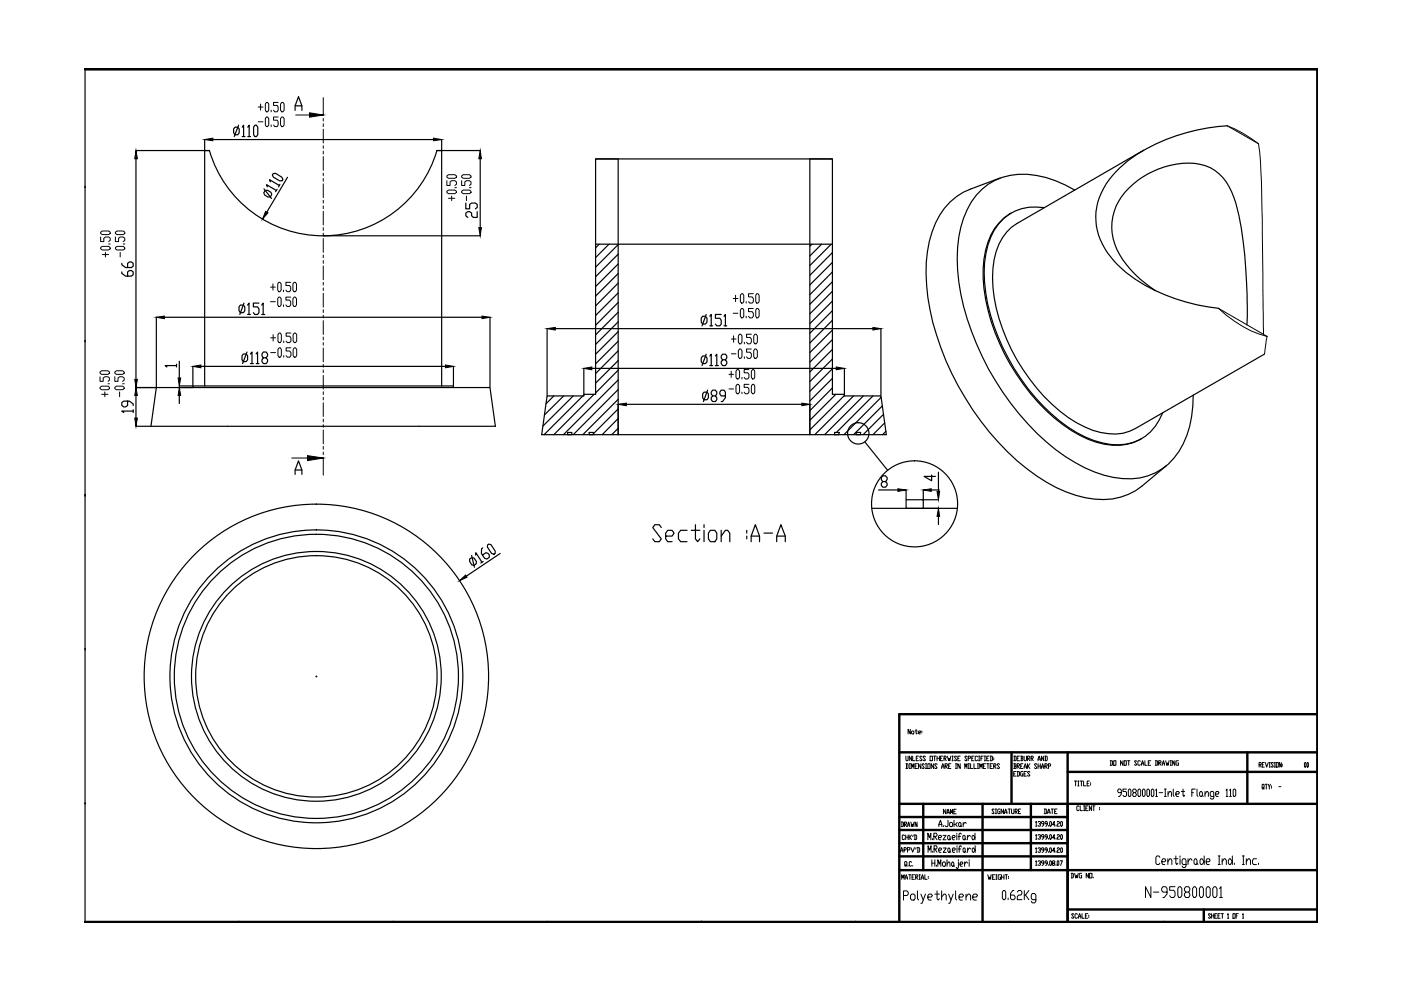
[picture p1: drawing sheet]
<svg xmlns="http://www.w3.org/2000/svg" width="297mm" height="210mm" viewBox="0 0 297 210" stroke-linecap="round" stroke-linejoin="round" font-family="sans-serif">
<!-- layer: 0 -->
<g fill="none" stroke="#000" stroke-width=".25">
<path d="M18 14.6v181M28.8 31.9h15.6M28.8 33.7v46.7M43.4 29.6v2.3M44.4 31.9a25.1 25.1 0 0 0 24.1 18.1 25.1 25.1 0 0 0 24.1-18.1M44.4 31.9h-1v49.9M45.1 29.6h46.8M49.8 27h.6l.3 .3v.9l-.3 .4h-.6l-.3-.4v-.9zM50.6 26.5l-.9 2.5M51.4 27l.2-.5v2.5M51.4 29h.5M52.5 27l.3-.5v2.5"/>
<path d="M52.5 29h.6M54.1 26.5h.3l.3 .5v1.6l-.3 .4h-.3l-.3-.4v-1.6zM56.7 39.6l-.2-.4 2.1 1.2M57.3 38.6l-.1-.5 2 1.2M57.9 36.8l.5-.1 1.4 .9 .2 .5-.2 .2-.5 .1-1.3-.9-.3-.4zM59.4 39.1l-.3 .5M61 37.6l-4.4 7.4M62.6 23.4v-1l.7-1.9 .7 1.9v1M62.6 22.4h1.4M93.6 29.6v2.3M101.8 31.9h-9.2h1v49.9M101.8 33.7v14.6"/>
<path d="M126.3 33.7h50.2M212.1 37.7l-6.3 2.4a13.6 13.6 0 0 0-8.2 9.1 34.7 34.7 0 0 0 .2 19.2 60.5 60.5 0 0 0 19.9 31 26.8 26.8 0 0 0 16.3 6.5 13.1 13.1 0 0 0 8.1-2.9l5.2-4.3M242.5 31.8l-26.9 15.6a10.8 10.8 0 0 0-4.8 7.6 30 30 0 0 0 2.6 17 38.5 38.5 0 0 0 14.8 17.6 14.8 14.8 0 0 0 9.9 2.3l2.6-1.1 27.4-15.7M260.2 26.7a39.9 39.9 0 0 0-21.1 7.4 16.2 16.2 0 0 0-6.7 10.8 14 14 0 0 0 4.6 11.3 35.7 35.7 0 0 0 19.1 8.9l2.2 .3M25.8 57.7v.3l.8 .5h1.3l.3-.2v-.6l-.3-.3h-.5l-.3 .3v.8M25.8 55.8v.3l.8 .6h1.3l.3-.3v-.6l-.3-.3h-.5l-.3 .3v.9M56 40l1.6 2.1M56.2 40.4l.5-.1 .7 .5 .2 .4-.3 .5-.5 .1-.7-.4-.2-.5zM58.8 40.1l-.4 .5M68.6 50h33.2M98.8 43.1v1.2h.8v-1l.4-.2h.8l.4 .2v.7l-.4 .3M101.2 44.9v1.2h-.8l-.4-.3v-.6l-.4-.3h-.4l-.4 .3v.6l.4 .3"/>
<path d="M126.3 51.8h50.2M127 51.8l-.7 .7M129.1 51.8l-2.8 2.8M131.1 51.9l-4.8 4.7M131.1 53.9l-4.8 4.8M131.1 56l-4.8 4.7M131.1 58l-4.8 4.8M172.2 51.8l-.5 .4M174.2 51.8l-2.5 2.5M176.2 51.8l-4.5 4.5M176.5 53.6l-4.8 4.8M176.5 55.6l-4.8 4.8"/>
<path d="M176.5 57.7l-4.8 4.8M176.5 59.7l-4.8 4.8M214.4 45.2a11.6 11.6 0 0 0-5.4 7.9 30.8 30.8 0 0 0 1.9 17.3 44.3 44.3 0 0 0 16.2 20.8 16.7 16.7 0 0 0 11.9 3l1.5-.4 1.5-.8M221.4 44a10.2 10.2 0 0 0-11.9 7.9 28.9 28.9 0 0 0 1.2 17.1 43 43 0 0 0 17.6 22.7 16.8 16.8 0 0 0 10.3 2.5 9.8 9.8 0 0 0 7.9-6.7M227.9 40.3a20.5 20.5 0 0 0-13.7-3.1 12.9 12.9 0 0 0-9.9 9 32.9 32.9 0 0 0 0 18.8 58.6 58.6 0 0 0 19.5 30.3 28 28 0 0 0 14.2 6.2 12.9 12.9 0 0 0 13.6-9.2 25.2 25.2 0 0 0 1.4-8.5M33.1 67.3v14.8M34.8 67.3h67.4M37.4 77.5h-2.4l.4 .3M37.4 77.2v.6M38 76.6v3.5M40.9 77.7v4M42.6 77.7h51.8"/>
<path d="M51 64.7h.6l.3 .4v.8l-.3 .4h-.6l-.3-.4v-.8zM51.6 75.1h.6l.3 .3v.9l-.3 .4h-.6l-.3-.4v-.9zM51.7 64.3l-.9 2.4M52.4 74.6l-1 2.5M52.5 64.7l.3-.4v2.4M52.5 66.7h.6M53.1 75.1l.3-.5v2.5M53.1 77.1h.6M54.3 75.1l.3-.5v2.5M54.3 77.1h.6M54.9 64.3h-1.2v.8h.9l.3 .4v.8l-.3 .4h-.6l-.3-.4M55.5 64.7l.3-.4v2.4"/>
<path d="M55.5 66.7h.6M55.8 75.9l-.3-.5v-.3l.3-.5h.6l.3 .5v.3l-.3 .5h-.6l-.3 .4v.4l.3 .4h.6l.3-.4v-.4l-.3-.4M96.1 77.7v4M103.9 67.3v14.8M116 69.7v14.2M117.7 69.7h67.4M123.8 78.1v5.4M125.5 78.1h51.8M131.1 60l-4.8 4.9M131.1 62.1l-4.8 4.8M131.1 64.1l-4.8 4.9M131.1 66.2l-4.8 4.8"/>
<path d="M131.1 68.2l-4.8 4.8M131.1 70.3l-4.8 4.8M131.1 72.3l-4.8 4.8M131.1 74.4l-4.8 4.8M131.1 76.5l-4.8 4.7M131.1 78.5l-4.8 4.8M149 67.1h.6l.3 .4v.8l-.3 .4h-.6l-.3-.4v-.8zM149 75.5h.6l.3 .4v.8l-.3 .4h-.6l-.3-.4v-.8zM149.7 66.7l-.9 2.4M149.7 75.1l-.9 2.4M150.5 67.1l.3-.4v2.4M150.5 75.5l.3-.4v2.4"/>
<path d="M150.5 69.1h.6M150.5 77.5h.6M151.7 75.5l.3-.4v2.4M151.7 77.5h.6M152.9 66.7h-1.2v.8h.9l.3 .4v.8l-.3 .4h-.6l-.3-.4M153.2 76.3l-.3-.4v-.4l.3-.4h.6l.3 .4v.4l-.3 .4h-.6l-.3 .4v.4l.3 .4h.6l.3-.4v-.4l-.3-.4M153.5 67.1l.3-.4v2.4M153.5 69.1h.6M176.5 61.8l-4.8 4.7M176.5 63.8l-4.8 4.8M176.5 65.9l-4.8 4.8M176.5 67.9l-4.8 4.8"/>
<path d="M176.5 70l-4.8 4.8M176.5 72l-4.8 4.8M176.5 74.1l-4.8 4.8M176.5 76.1l-4.8 4.8M176.5 78.2l-4.8 4.8M179 78.1v5.4M186.8 69.7v14.2M245 61.6a21.3 21.3 0 0 1-8.7-9.9 11.4 11.4 0 0 1 4-12.7 17.7 17.7 0 0 1 14.1-4.2 9.3 9.3 0 0 1 6.8 5.9 45.6 45.6 0 0 1 2.7 13.4 122.7 122.7 0 0 1 .5 14.8M27.1 85v1l-.5 .3h-.4l-.4-.3v-.7l.4-.3h1.2l.8 .6v.4M28.2 87.2h-2.4l.4 .3M28.2 86.9v.6M28.8 90.4h3.1"/>
<path d="M28.8 82.2h4.3M28.8 83.9v4.7M38 82.2h2.8M38 81.8h2.8M38 83.9v1.7M40.9 82.2h55.2M43.4 81.8h-2.5v.4h-7.8l-1.1 8.2h73l-1.1-8.2h-7.8v-.4h-2.5M43.4 81.8h50.2M62.6 99.7h1.4M117.4 83.9l-1.6 1.7M119.5 83.9l-4.1 4.1M120.4 91.7h.8v.5h-.8z"/>
<path d="M121.5 83.9l-6.4 6.4M123.6 83.9l-8.2 8.3M123.9 83.6l-.1 .1M124.9 91.7h.9v.5h-.9zM125.9 83.6l-8.5 8.6M131.1 92.2v-58.5h-4.8v49.9h-2.5v.3h-7.8l-1.1 8.3h73l-1.1-8.3h-7.8v-.3h-2.5v-49.9h-4.8v58.5M131.1 80.6l-11.6 11.6M131.1 82.6l-9.6 9.6M131.1 84.7l-7.5 7.5M131.1 86.7l-5.3 5.2M131.1 88.7l-3.4 3.5M131.1 90.8l-1.4 1.4"/>
<path d="M132.8 85.7h37.2M149.3 83.1h.6l.3 .4v.8l-.3 .5h-.6l-.3-.5v-.8zM150 82.7l-.9 2.4M151.1 83.9l-.3-.4v-.4l.3-.4h.6l.3 .4v.4l-.3 .4h-.6l-.3 .4v.5l.3 .3h.6l.3-.3v-.5l-.3-.4M153.8 83.9h-.9l-.3-.4v-.4l.3-.4h.6l.3 .4v1.2l-.6 .8h-.3M176.5 80.2l-4.8 4.8M176.5 82.3l-4.8 4.8M177 91.7h.9v.5h-.9zM177 92.1l-.1 .1M177.2 83.6l-5.5 5.5M179 83.9l-7.3 7.2M181 83.9l-8.2 8.3"/>
<path d="M181.5 91.7h1v.5h-1zM183 83.9l-8.2 8.3M183.4 93.7l4.8 6M185.1 83.9l-7.8 7.8M186.8 84.2l-7.9 8M187.1 86.1l-6.1 6.1M187.3 87.8l-4.3 4.4M187.6 89.7l-2.5 2.5M187.8 91.4l-.7 .8M62.6 100.6v-.9l.7-2 .7 2v.9M99.6 118.5l.5-.3 .4 .2 .5 .6v.5l-.5 .4-.5-.2-.4-.7zM100 117.8l.6 2.5"/>
<path d="M100.8 117.7l.1-.5 1.3 2M102.4 116.2l-.3 .1v1l.6 1.1 .5 .1 .5-.3 .1-.5-.3-.4-.5-.1-.7 .5M102.4 119l-.5 .4M103.4 115.5l.2-.1 .5 .1 .9 1.3v.5l-.3 .2-.5-.2-.9-1.3zM106 117.3l-7.2 4.9M140.2 111.8l-.4-.5h-.9l-.5 .5 1.8 2.5-.4 .6h-.9l-.5-.6M141.1 113.7h1.4l.4-.7-.4-.6h-.9l-.5 .6v1.3l.5 .6h.9M145.7 112.4h-1.4l-.5 .6v1.3l.5 .6h1.4M146.6 112.4h1.8M147.4 111.3v3l.5 .6 .5-.6M149.3 111.3v.5M149.3 112.4v2.5"/>
<path d="M150.6 112.4h1l.4 .6v1.3l-.4 .6h-1l-.4-.6v-1.3zM152.9 113.7l.9-1.3h.5l.4 .6v1.9M152.9 112.4v2.5M158.3 112.4v.6M158.3 113.7v.6M159.3 114.9v-1.2l.8-2.4 .9 2.4v1.2M159.3 113.7h1.7M162 113h1.8M164.7 114.9v-1.2l.9-2.4 .9 2.4v1.2M164.7 113.7h1.8M184.9 107.8h18.1M186.3 103.9h4.1"/>
<path d="M187.2 102.1l-.3-.4v-.4l.3-.4h.5l.4 .4v.4l-.4 .4h-.5l-.3 .4v.4l.3 .4h.5l.4-.4v-.4l-.4-.4M192.1 106h3.6v1.8h-3.6zM192.1 103.9v2M195.7 103.9v2M195.8 106h3.2M197.4 103.9h1.8M197.5 100.7v1.2l-1.6-.9h2.4M199 100.1v4.1M199 109.5v1.7M67 143.4h.2M67.1 143.3v.2"/>
<circle cx="182" cy="91.9" r="2.27"/>
<circle cx="193.9" cy="106.8" r="9.1"/>
<circle cx="67.1" cy="143.4" r="30.1"/>
<circle cx="67.1" cy="143.4" r="31.1"/>
<circle cx="67.1" cy="143.4" r="36.5"/>
<circle cx="67.1" cy="143.4" r="26.5"/>
<circle cx="67.1" cy="143.4" r="25.6"/>
</g>
<g fill="none" stroke="#000" stroke-width=".21">
<path d="M54.7 22.7h1.1M54.7 25.8h1.1M55.2 22.1v1.3M56.5 21.7h.2l.3 .4v1.3l-.3 .3h-.2l-.2-.3v-1.3zM56.5 24.8h.2l.3 .3v1.4l-.3 .3h-.2l-.2-.3v-1.4zM57.5 23.4v.3M57.5 26.5v.3M59 21.7h-1v.7h.8l.2 .3v.7l-.2 .3h-.5l-.3-.3M59 24.8h-1v.7h.8l.2 .3v.7l-.2 .3h-.5l-.3-.3M59.7 21.7h.3l.2 .4v1.3l-.2 .3h-.3l-.2-.3v-1.3zM59.7 24.8h.3l.2 .3v1.4l-.2 .3h-.3l-.2-.3v-1.4zM62.7 24.4h5.8"/>
<path d="M68.5 20.7v3.8M68.5 25.1v.6M68.5 26.2v.6M68.5 27.4v2.9M68.5 30.9v.6M68.5 32v.6M68.5 33.2v2.9M68.5 36.7v.6M68.5 37.8v.6M68.5 39v2.9M94.7 38.3v1h.7v-.7l.4-.3h.6l.4 .3v.5l-.4 .2M94.7 37.3l.4-.3h1.3l.4 .3v.2l-.4 .3h-1.3l-.4-.3z"/>
<path d="M96.4 39.8h.4M97.9 38.3v1h.7v-.7l.3-.3h.6l.4 .3v.5l-.4 .2M97.9 37.3l.3-.3h1.3l.4 .3v.2l-.4 .3h-1.3l-.3-.3zM99.5 39.8h.4M260.2 26.7a26 26 0 0 1 6.6 3.8zM266.8 30.5a155.6 155.6 0 0 1 .8 18.9l.3 21.5M21.3 52.5l.4-.3h1.3l.4 .3v.2l-.4 .3h-1.3l-.4-.3zM21.3 50.2v1h.7v-.7l.4-.3h.6l.4 .3v.5l-.4 .2M21.3 49.2l.4-.2h1.3l.4 .2v.3l-.4 .2h-1.3l-.4-.2zM21.7 54h1.3M22.4 53.5v1M23 51.7h.4"/>
<path d="M24.5 52.5l.3-.3h1.3l.4 .3v.2l-.4 .3h-1.3l-.3-.3zM24.5 50.2v1h.6v-.7l.4-.3h.6l.4 .3v.5l-.4 .2M24.5 49.2l.3-.2h1.3l.4 .2v.3l-.4 .2h-1.3l-.3-.2zM25.5 53.5v1M26.1 51.7h.4M59.1 59.9h.3l.2 .3v1.3l-.2 .3h-.3l-.2-.3v-1.3zM61.6 59.9h-1v.6h.8l.2 .4v.6l-.2 .3h-.5l-.3-.3M62.4 59.9h.2l.3 .3v1.3l-.3 .3h-.2l-.3-.3v-1.3zM68.5 42.5v.6M68.5 43.6v.6M68.5 44.8v2.9M68.5 48.3v.6"/>
<path d="M68.5 49.4v.6M68.5 50.6v2.9M68.5 54.1v.6M68.5 55.2v.6M68.5 56.4v2.9M68.5 59.9v.6M94.7 40.6l.4-.3h1.3l.4 .3v.2l-.4 .3h-1.3l-.4-.3zM95.1 42h1.3M95.8 41.6v.9M97.9 40.6l.3-.3h1.3l.4 .3v.2l-.4 .3h-1.3l-.3-.3zM98.9 41.6v.9M21.2 79.9v1h.7v-.8l.3-.2h.7l.3 .2v.5l-.3 .3"/>
<path d="M21.2 78.9l.3-.3h1.4l.3 .3v.2l-.3 .3h-1.4l-.3-.3zM24.3 79.9v1h.7v-.8l.4-.2h.6l.3 .2v.5l-.3 .3M24.3 78.9l.4-.3h1.3l.3 .3v.2l-.3 .3h-1.3l-.4-.3zM57.4 60.9h1M57.4 64h1M57.4 71.6h1M57.4 74.8h1M57.9 60.2v1.3M57.9 71v1.3M59.1 63h.3l.2 .3v1.3l-.2 .4h-.3l-.2-.4v-1.3zM59.2 70.6h.2l.2 .4v1.3l-.2 .3h-.2l-.3-.3v-1.3zM59.2 73.7h.2l.2 .4v1.3l-.2 .3h-.2l-.3-.3v-1.3z"/>
<path d="M60.1 61.5v.3M60.1 64.6v.4M60.2 72.3v.3M60.2 75.4v.3M61.6 63h-1v.6h.8l.2 .4v.6l-.2 .4h-.5l-.3-.4M61.7 70.6h-1v.7h.7l.3 .3v.7l-.3 .3h-.5l-.2-.3M61.7 73.7h-1v.7h.7l.3 .4v.6l-.3 .3h-.5l-.2-.3M62.4 63h.2l.3 .3v1.3l-.3 .4h-.2l-.3-.4v-1.3zM62.4 70.6h.3l.2 .4v1.3l-.2 .3h-.3l-.3-.3v-1.3zM62.4 73.7h.3l.2 .4v1.3l-.2 .3h-.3l-.3-.3v-1.3zM68.5 61v.6M68.5 62.2v2.9"/>
<path d="M68.5 65.7v.6M68.5 66.8v.6M68.5 68v2.9M68.5 71.5v.6M68.5 72.6v.6M68.5 73.8v2.9M68.5 77.3v.6M68.5 78.4v.6M68.5 79.6v2.9M154.6 79.4h.9M155 78.7v1.3M155.1 71.9h.9"/>
<path d="M155.1 75h.9M155.4 63.3h1.1M155.4 66.4h1.1M155.5 71.2v1.4M156 62.6v1.4M156.3 78.4h.2l.3 .3v1.3l-.3 .3h-.2l-.3-.3v-1.3zM156.8 70.9h.3l.2 .3v1.4l-.2 .3h-.3l-.3-.3v-1.4zM156.8 74h.3l.2 .3v1.3l-.2 .4h-.3l-.3-.4v-1.3zM157.2 62.3h.3l.2 .3v1.4l-.2 .3h-.3l-.2-.3v-1.4zM157.2 65.4h.3l.2 .3v1.4l-.2 .3h-.3l-.2-.3v-1.4zM157.8 72.6v.3M157.8 75.6v.4"/>
<path d="M158.2 64v.3M158.2 67.1v.3M158.8 78.4h-1v.6h.7l.3 .4v.6l-.3 .3h-.5l-.2-.3M159.3 70.9h-1v.6h.7l.3 .4v.7l-.3 .3h-.5l-.2-.3M159.3 74h-1v.7h.7l.3 .3v.6l-.3 .4h-.5l-.2-.4M159.6 78.4h.2l.2 .3v1.3l-.2 .3h-.2l-.3-.3v-1.3zM159.7 62.3h-1v.6h.8l.2 .4v.7l-.2 .3h-.5l-.3-.3M159.7 65.4h-1v.7h.8l.2 .3v.7l-.2 .3h-.5l-.3-.3M160.1 70.9h.2l.3 .3v1.4l-.3 .3h-.2l-.3-.3v-1.4zM160.1 74h.2l.3 .3v1.3l-.3 .4h-.2l-.3-.4v-1.3zM160.4 62.3h.3l.3 .3v1.4l-.3 .3h-.3l-.2-.3v-1.4zM160.4 65.4h.3l.3 .3v1.4l-.3 .3h-.3l-.2-.3v-1.4z"/>
<path d="M258.3 65.4l10.3 5.9a23.9 23.9 0 0 1-10.3-5.9zM268.6 71.3l-.5 3.8M21.2 82.1l.3-.2h1.4l.3 .2v.3l-.3 .2h-1.4l-.3-.2zM21.5 83.6h1.4M22.2 83.1v1M22.9 81.4h.3M24.3 82.1l.4-.2h1.3l.3 .2v.3l-.3 .2h-1.3l-.4-.2zM25.4 83.1v1M26 81.4h.3M61.8 97.1h6.7M68.5 83.1v.6M68.5 84.2v.6"/>
<path d="M68.5 85.4v2.9M68.5 88.9v.6M68.5 90v.6M68.5 91.2v2.9M68.5 94.7v.6M68.5 95.8v.6M68.5 97v3.8M154.6 82.5h.9M156.3 81.5h.2l.3 .3v1.3l-.3 .4h-.2l-.3-.4v-1.3zM157.3 80v.3M157.3 83.1v.4M158.8 81.5h-1v.6h.7l.3 .4v.6l-.3 .4h-.5l-.2-.4"/>
<path d="M159.6 81.5h.2l.2 .3v1.3l-.2 .4h-.2l-.3-.4v-1.3zM193 154.6v1l-.5-1v1M193.4 155l.4 .2-.2 .4-.3-.2zM194 155h.5M194.2 154.6v.8l.2 .2 .1-.2M194.7 155.3h.4v-.3l-.4 .2 .2 .4h.2M195.5 155v.2M195.5 155.3v.1M191.1 174.3h.3l.2 .2v.6l-.2 .2h-.3M191.2 174.3v1M191.8 174.8h.3l.1-.2-.1-.3h-.3v1M191.8 177.2l-.2-.2h-.2l-.1 .2 .1 .8 .4-.2"/>
<path d="M191.9 174.8l.3 .5M192 177v1M192 177.5h.5M192.1 160.3l.1 1 .3-.2v-.8M192.1 161.9h.3l.1 .2v.7l-.1 .1h-.3M192.2 161.9v1M192.4 175.3l.3-1 .2 1M192.4 174.9h.5M192.5 177v1M192.7 177v1M192.8 161.9h.2M192.8 162.9h.2"/>
<path d="M192.9 177.5l.4 .5M192.9 161.9v1M193.1 174.3l.2 1 .2-.5v.5l.3-1M193.1 179.7l.4 1 .4-1M193.3 177l-.6 .5M193.3 160.3v1l-.5-1v1M193.3 162.9v-1l.2 .7 .3-.7v1M193.5 160.3v1h.5M193.6 177l-.1 .4M193.8 177h.4l.2 .2v.6l-.2 .2h-.4M194 177v1M194 162.4h.3"/>
<path d="M194.2 179.7l-.1 .3M194.3 160.8h.2M194.4 174.3v1l-.4-1v1M194.5 179.7h.4l.1 .2v.6l-.1 .2h-.4M194.5 161.9h-.5v1h.5M194.6 179.7v1M194.7 160.3h-.4v1h.4M195.2 161.9v1l-.5-1v1M195.5 160.5l-.1-.2-.4 .2 .5 .6-.1 .2-.4-.2M196 162.1l-.2-.2-.3 .2 .5 .7-.2 .1-.3-.1M196.2 160.5l-.1-.2-.4 .2 .5 .6-.1 .2-.4-.2M196.2 161.9h.3"/>
<path d="M196.2 162.9h.3M196.3 161.9v1M196.7 161.9h.5v1h-.5zM196.7 178.1v-1.4l.4 .9 .3-.9v1.4M197.2 160.3h.5v1h-.5zM197.7 177.8v.3M198 161.9v1l-.6-1v1M198 160.3h.4M198 177.3h.5l.2-.2-.2-.4h-.5v1.4M198.2 160.3v1M198.2 177.3l.5 .8M198.7 162.1l-.2-.2-.3 .2 .5 .7-.2 .1-.3-.1"/>
<path d="M198.7 160.8h.5M198.7 160.3v1M199 177.6h.5l.1-.3-.1-.2h-.4l-.1 .2v.5l.1 .3h.4M199.1 175.3v-.5l.3-.9 .3 1.4M199.1 174.8h.6M199.2 160.3v1M199.4 160.8h.2M199.6 162.9l.3-1 .3 1M199.6 162.6h.6M199.9 160.3h-.5v1h.5M199.9 177.1h.7l-.7 1h.7M200 179.8h.6l-.6 .9h.6"/>
<path d="M200 175v.3M200.2 160.8l.4-.1-.1-.4h-.3v1M200.3 160.8l.3 .5M200.4 162.4h.3l.2-.1-.2-.4h-.3v1M200.5 162.4l.4 .5M200.5 171.6v1l-.5-1v1M200.8 172.6l.2-1 .3 1M200.8 172.3h.5M200.9 160.3l.2 1 .2-.5 .1 .5 .2-1M201 173.9v1.1l-.2 .3h-.3l-.1-.3M201.1 177.1l.3 .2v.5l-.1 .3-.4-.3v-.5zM201.1 179.8l.3 .2v.5l-.1 .2-.3-.2v-.5z"/>
<path d="M201.1 162.4h.3M201.4 177.8l.1 .3M201.5 174.4h.3l.2 .2v.4l-.2 .3h-.3l-.2-.3zM201.5 172.6v-1l.3 .7 .2-.7v1M201.6 161.9h-.5v1h.5M201.8 161.3h.3M201.8 160.3h.3M201.9 177.6h.5l.1-.3-.1-.2h-.3l-.2 .2v.5l.2 .3h.3M202 160.3v1M202.2 172.1h.3M202.3 173.9v1.4M202.6 161.9h.2"/>
<path d="M202.6 162.9h.2M202.6 174.8l.3 .5M202.7 161.9v1M202.7 171.6h-.5v1h.5M202.8 160.5l-.1-.2-.3 .2 .4 .6-.1 .2-.3-.2M202.9 176.7v.2M202.9 177.1v1M202.9 179.3v.3M202.9 179.8v.9M202.9 174.4l-.3 .4h-.3M203.1 160.8h.2M203.2 177.3h.5"/>
<path d="M203.4 174.4l.4 .2v.4l-.2 .3-.4-.3v-.4zM203.6 160.3h-.5v1h.5M203.6 161.9v1l-.5-1v1M203.8 175l.1 .3M203.8 176.9l-.1-.2-.4 .2v1.2M203.8 179.6l-.1-.3-.3 .3v1.1M204.2 174.4v.9M204.3 177.1l.3 .2v.5l-.1 .3-.4-.3v-.5zM204.3 179.8l.3 .2-.1 .7-.3-.2v-.5zM204.6 162.9v-1l.2 .7 .2-.7v1M204.6 177.8l.2 .3M204.9 174.6l-.3-.2-.4 .4"/>
<path d="M205 160.5l-.1-.2-.3 .2 .4 .6-.1 .2-.3-.2M205.1 177.1v1M205.1 179.8v.9M205.3 160.8l.5-.1-.1-.4h-.4v1M205.3 161.9h.2M205.3 162.9h.2M205.4 161.9v1M205.7 177.3l-.3-.2-.3 .5M205.8 161.9v1h.4M206 160.8h.2M206.2 177.1h.2l.3 .5-.3 .5-.3-.3v-.5zM206.3 179.8l.5 .5-.4 .4-.3-.2v-.5z"/>
<path d="M206.5 160.3h-.5v1h.5M206.5 161.9v1h.5M206.7 176.7v1.4M206.8 179.3v1.4M207.3 160.5l-.2-.2-.3 .2 .1 .8 .4-.2M207.3 161.9h.2M207.3 162.9h.2M207.3 161.9v1M207.5 161.3h.2M207.5 160.3h.2M207.6 160.3v1M207.7 162.9v-1l.3 .7 .2-.7v1"/>
<path d="M208 160.8h.2M208.5 160.3h-.5v1M208.5 162.4h.2M208.7 161.3h.3M208.7 160.3h.3M208.8 160.3v1M209 161.9h-.5v1h.5M209.2 160.8h.3M209.2 161.9h.5M209.5 161.9v1M209.7 160.3h-.5v1h.5M209.9 160.3h.4l.1 .2v.6l-.1 .2h-.4"/>
<path d="M209.9 162.4h.3M210.1 160.3v1M210.4 161.9h-.5v1h.5M210.7 162.4h.3l.2-.1-.2-.4h-.3v1M210.7 160.7v.1M210.7 161v.1M210.8 171.7l-.1-.2-.4 .2 .5 .7-.1 .1-.4-.1M210.8 162.4l.4 .5M211 172.5h.3M211 171.5h.3M211.2 171.5v1M211.9 162.1l-.1-.2-.4 .2 .5 .7-.1 .1-.4-.1"/>
<path d="M212 171.5h-.3l-.2 .2 .2 .8h.3v-.5h-.1M212.8 171.5v1l-.5-1v1M213 172.5l.2-1 .3 1M213 172.2h.5M213.7 171.5h.5M214 171.5v1M214.5 171.5v.9l.1 .1 .4-.1v-.9M214.9 160.3h.4l.1 .2v.6l-.1 .2h-.4M214.9 161.9h.4l.1 .2-.1 .3M214.9 164.1h.3M215.1 162.4h.2l.1 .4-.1 .1h-.4M215.1 160.3v1"/>
<path d="M215.1 161.9v1M215.2 172h.4l.1-.1-.1-.4h-.4v1M215.3 172l.4 .5M215.4 163.6h-.5v.9h.5M215.6 162.4h.4l.2-.1-.2-.4h-.4v1M215.6 163.6h.4l.2 .1v.7l-.2 .1h-.4M215.6 160.8h.3M215.8 162.4l.4 .5M215.8 163.6v.9M215.9 172h.3M216.2 160.3h-.6v1h.6M216.4 160.3h.3l.2 .2-.2 .3"/>
<path d="M216.4 171.5h-.5v1h.5M216.4 162.4h.2M216.5 160.8h.2l.2 .3-.2 .2h-.3M216.5 160.3v1M216.9 161.9h-.5v1h.5M216.9 163.6h-.4l-.1 .1 .1 .8h.4v-.4h-.2M217.1 160.3l.2 1 .3-.2v-.8M217.1 162.9l.3-1 .2 1M217.1 162.6h.5M217.1 164.1h.3M217.6 163.6h-.5v.9h.5M217.8 160.8l.6-.1-.2-.4h-.4v1"/>
<path d="M217.8 161.9v1M218 160.8l.4 .5M218 162.4l.4 .5M218.4 161.9l-.6 .5M218.4 163.7l-.4-.1-.2 .1 .6 .7-.2 .1-.4-.1M218.6 160.8l.5-.1-.2-.4h-.3v1M218.7 160.8l.4 .5M219.6 174.3l.1-.1v1M219.6 177.1l.1-.1v.9M219.6 179.9l.1-.2v1M219.6 175.2h.2M219.6 177.9h.2"/>
<path d="M219.8 162.1l-.1-.2-.4 .2 .5 .7-.1 .1-.4-.1M220.1 161.3l.2-1 .3 1M220.1 174.3l.4-.1 .1 .3-.3 .2M220.1 177.1l.4-.1 .1 .3-.3 .2M220.1 179.9l.4-.2 .1 .3-.3 .2M220.1 162.4h.5M220.1 161h.5M220.1 161.9v1M220.5 174.7l.1 .1-.1 .4-.4-.2M220.5 177.5l.1 .1-.1 .3-.4-.1M220.6 161.9v1M220.8 162.9l.3-1 .2 1"/>
<path d="M220.8 162.6h.5M221.3 160.3v1l-.5-1v1M221.3 174.7h-.4l-.1-.2 .1-.3 .4 .1v.5l-.4 .4M221.3 177.5h-.4l-.1-.2 .1-.3 .4 .1v.5l-.4 .3M221.4 171.5h.4l.1 .2v.7l-.5 .1M221.5 160.3h.4l.1 .2v.6l-.1 .2h-.4M221.5 162.4h.4l.1-.1-.1-.4h-.4v1M221.5 171.5v1M221.7 160.3v1M221.7 162.4l.3 .5M222 174.7h-.3l-.1-.2 .1-.3 .3 .1v.5l-.3 .4M222 177.5h-.3l-.1-.2 .1-.3 .3 .1v.5l-.3 .3"/>
<path d="M222.1 172.5l.3-1 .2 1M222.1 172.2h.5M222.3 162.4h.3l.2-.1-.2-.4h-.3v1M222.3 175v.2M222.3 177.8v.1M222.7 174.2l.2 .1-.1 .9-.3-.2zM222.7 177l.2 .1-.1 .8-.3-.1zM222.7 179.7l.2 .2-.1 .8-.3-.1zM222.9 171.5h.5M223.1 171.5v1M223.6 172h.3M223.6 174.8h-.5l.4-.6v1"/>
<path d="M223.6 177.6h-.5l.4-.6v.9M223.9 175v.2M223.9 177.8v.1M224.1 171.5h-.5v1h.5M224.2 174.3v-.1l.4 .1-.1 .4h-.3v.1v.4h.4M224.2 177.1v-.1l.4 .1-.1 .4h-.3v.1v.3h.4M224.2 179.9v-.2l.4 .2-.1 .3h-.3v.2v.3h.4M225 174.2l.3 .1-.2 .9-.2-.2zM225 177l.3 .1-.2 .8-.2-.1zM225 179.7l.3 .2-.2 .8-.2-.1zM227.8 165.6h.5M228 165.6v1"/>
<path d="M228.5 165.6h.3M228.5 166.6h.3M228.6 165.6v1M228.8 171l-.2-.1-.3 .1v.7l.1 .2 .4-.2M229 170.9v1h.5M229 165.6h.5M229.3 165.6v1M229.7 165.6v1h.6M229.7 170.9h.3M229.7 171.9h.3M229.9 170.9v1M230.2 171.4h.3"/>
<path d="M230.5 166.1h.3M230.7 170.9h-.5v1h.5M231 165.6h-.5v1h.5M231.2 165.9v.2M231.2 166.3v.2M231.4 170.9v1l-.4-1v1M231.7 170.9h.5M231.9 170.9v1M233.1 171.2v.2M233.1 171.5v.2M235.4 161.3l.5 .1v.7l-.1 .2h-.4M235.5 161.3v1"/>
<path d="M236.1 161.3h.5v1h-.5zM237.7 168.1h-.5l-.2-.3 .2-.5h.3l.2 .3v.8l-.3 .5h-.2M238.1 161.3v1l-.5-1v1M238.3 161.3h.5v1h-.5zM238.8 167.3h-.7v.5h.6l.1 .3v.5l-.1 .3h-.4l-.2-.3M239.1 161.3h.5M239.3 161.3v1M239.4 167.3h.2l.2 .3v1l-.2 .3h-.2l-.2-.3v-1zM240.3 168.1l-.1-.5 .1-.3h.4l.2 .5-.2 .3h-.4l-.1 .3 .1 .5h.4l.2-.3-.2-.5M241 161.4l-.1-.1-.4 .1 .5 .7-.1 .2-.4-.2M241.5 167.3l.4 .3v1l-.3 .3-.3-.3v-1zM241.8 161.4l-.2-.1-.3 .1 .1 .9 .4-.2"/>
<path d="M242 162.3l.2-1 .3 1M242 161.9h.5M242.4 167.3l.4 .3v1l-.2 .3-.4-.3v-1zM242.7 161.3v1h.5M243.3 167.3l.4 .3v1l-.2 .3-.3-.3v-1zM243.5 161.8h.2M244 161.3h-.5v1h.5M244.3 167.3l.3 .3v1l-.2 .3-.3-.3v-1zM244.9 161.3l.5 .1v.7l-.1 .2h-.4M245 167.6l.2-.3v1.6M245 168.9h.4M245.1 161.3v1"/>
<path d="M245.7 161.8h.3l.2-.4-.5-.1v1M245.7 168.1h.8M245.8 161.8l.4 .5M246.4 162.3l.3-1 .2 1M246.4 161.9h.5M246.9 168.9h.4M246.9 167.3h.4M247.1 167.3v1.6M247.1 161.3l.3 1 .1-.5 .2 .5 .2-1M247.7 168.4l.3-.6h.2l.2 .3v.8M247.7 167.8v1.1M248.1 161.3h.3"/>
<path d="M248.1 162.3h.3M248.2 161.3v1M248.8 167.3v1.3l.1 .3M249.1 161.3v1l-.5-1v1M249.3 168.4h.6l.2-.3-.2-.3h-.4l-.2 .3v.5l.2 .3h.4M249.9 161.3l-.6 .1 .2 .9h.4v-.5h-.2M250.4 167.8h.8M250.8 167.3v1.3l.2 .3 .2-.3M252.7 168.1h.3M253.4 167.3h-.7v1.6M253.8 167.3v1.3l.2 .3M254.6 167.8l.3 .3v.5l-.2 .3-.4-.3v-.5z"/>
<path d="M254.9 168.6l.2 .3M255.5 168.4l.4-.6h.1l.2 .3v.8M255.5 167.8v1.1M257.3 168.9h-.5l-.2-.3v-.5l.2-.3h.4l.1 .3v1.1l-.1 .2h-.4l-.2-.2M257.7 168.4h.6l.1-.3-.1-.3h-.4l-.2 .3v.5l.2 .3h.4M260 167.6l.1-.3v1.6M260 168.9h.4M260.7 167.6l.2-.3v1.6M260.7 168.9h.4M261.6 167.3h.2l.2 .3v1l-.2 .3h-.2l-.1-.3v-1zM267 162.1l.4-.1-.1-.3h-.3v.9M267.1 162.1l.3 .5"/>
<path d="M267.6 162.1h.2M267.8 167l.1 .1-.2 .2-.1-.8 .1-.2h.2l.1 1M268.1 161.7h-.5v.9h.5M268.2 166.3h.5M268.3 161.7l.3 .9 .3-.9M268.5 166.3v1M268.9 166.3l.2 1M269.1 162.6h.2M269.1 161.7h.2M269.2 161.7v.9M269.4 166.3l-.3 .5M269.6 166.6v.2"/>
<path d="M269.6 167v.1M270 161.8l-.1-.1h-.3l-.1 .1 .5 .7-.1 .1h-.3l-.1-.1M270.2 162.6h.2M270.2 161.7h.2M270.3 161.7v.9M270.6 161.7h.4v.9h-.4zM271.1 166.8h.5M271.7 161.7v.9l-.5-.9v.9M271.9 162v.1M271.9 162.3v.2M276.7 161.7l.2 .1-.1 .8-.2-.1zM277.2 161.7l.2 .1-.1 .8-.2-.1z"/>
<path d="M190.9 180.7l.3-1 .2 1M190.9 180.4h.5M191.2 186.4v-.9l.2 .6 .3-.6v.9M191.6 189.9h.7l.3-.3v-.4l-.3-.3h-.7v1.9M191.7 180.2h.3l.2-.2-.2-.3h-.3v1M191.9 186.4l.3-.9 .2 .9M191.9 186.1h.5M192 183.3l.2 .2-.3 .1v-.9l.4 .1-.1 .7 .1 .1M192.4 180.2h.4l.1-.2-.1-.3h-.4v1M192.5 183.5v.1M192.7 185.5h.4M192.9 185.5v.9"/>
<path d="M193.3 182.8l-.2-.1-.3 .1v.7l.1 .1 .4-.1M193.3 189.6h.5l.2 .3v.6l-.2 .3h-.5l-.3-.3v-.6zM193.4 186h.2M193.5 183.5v.1M193.9 185.5h-.5v.9h.5M194.1 186h.4l.1-.2-.1-.3h-.4v.9M194.2 186l.4 .4M194.5 188.9v1.6l.3 .3M194.9 185.5h.2M194.9 186.4h.2M195 185.5v.9M195.2 189.6l.5 1.2"/>
<path d="M195.3 186.4l.3-.9 .2 .9M195.3 186.1h.5M196.1 185.5v.9h.5M196.2 189.6l-.7 1.9h-.3M196.7 190.2h.7l.3-.3-.3-.3h-.4l-.3 .3v.6l.3 .3h.4M196.8 180.7v-1.4l.3 1 .3-1v1.4M196.8 185.8v.2M196.8 186.1v.2M197.6 182.3v1.4M197.6 183h.6M197.7 180.5v.2M198 180h.5l.2-.2-.2-.5h-.5v1.4"/>
<path d="M198.2 182.3v1.4M198.2 180l.5 .7M198.2 189.6h1M198.5 183.4v.3M198.7 188.9v1.6l.2 .3 .3-.3M198.8 183.7v-1.4l.4 .9 .3-.9v1.4M199 180.3h.5l.1-.3-.1-.2h-.3l-.2 .2v.5l.2 .2h.3M199.6 190.2l.6-.6h.2l.2 .3v.9M199.6 188.9v1.9M200 182.8h.3l.1 .2-.1 .7h-.3l-.2-.3zM200.8 183.2l.5-.4 .1 .2v.7M200.8 182.3v1.4"/>
<path d="M201.1 189.6l.5 1.2M201.4 180.5l.2 .2M201.9 180.3h.5l.2-.3-.2-.2h-.3l-.2 .2 .2 .7h.3M201.9 182.8l.3 .2-.1 .7-.3-.3zM202.1 189.6l-.7 1.9h-.3M202.2 183.4l.2 .3M202.6 188.9v1.6l.2 .3M203.2 182.8v1.1l-.2 .3-.3-.3M203.2 180h.5M203.2 182.3v.2M203.3 190.2h.7l.3-.3-.3-.3h-.4l-.3 .3v.6l.3 .3h.4M203.5 183.2h.5l.2-.2-.2-.2h-.3l-.2 .2 .2 .7h.3"/>
<path d="M204.5 182.8v.9M204.6 180.5l.2 .2M204.8 190.2l.5-.6h.2l.3 .3v.9M204.8 189.6v1.2M205.1 183l-.3-.2-.3 .4M205.5 182.3v.2M205.5 182.8v.9M205.8 180l-.3-.2-.4 .5M206.2 190.2h.8l.3-.3-.3-.3h-.5l-.3 .3v.6l.3 .3h.5M209.4 185.5l.3 .9 .1-.4 .1 .4 .2-.9M210.4 186h.3M210.9 185.5h-.5v.9h.5"/>
<path d="M211.2 185.5h.2M211.2 186.4h.2M211.2 185.5v.9M212.1 185.5h-.3l-.2 .1 .2 .8h.3v-.4h-.1M212.3 186h.6M212.3 185.5v.9M212.8 188.8h.2l.2 .3v1.3l-.2 .4h-.2l-.3-.4v-1.3zM212.9 185.5v.9M213.1 185.5h.5M213.4 185.5v.9M213.7 190.4v.4M213.8 185.8v.2"/>
<path d="M213.8 186.1v.2M215 188.8h-.3l-.5 .6v1l.3 .4h.5l.2-.4v-.3l-.2-.3h-.8M215.7 189.1l.2-.3h.6l.2 .3-.2 .7h-.6l-.2 .3v.7h1M217.2 188.8v2M217.4 189.8l.7 1M218.1 188.8l-.7 1h-.2M219.6 182.7l.1-.2v1M219.6 180.7h.2M219.6 183.5h.2M219.6 190.8h-.7l-.2-.4v-.6l.2-.4h.5l.2 .4v1.3l-.2 .3h-.5l-.2-.3M220.1 182.7l.4-.2 .1 .3-.3 .2M220.5 180.2l.1 .2-.1 .3-.4-.1"/>
<path d="M220.5 183l.1 .2-.1 .3-.4-.2M221.3 180.2h-.4l-.1-.2 .1-.3 .4 .2v.5l-.4 .3M221.3 183h-.4l-.1-.2 .1-.3 .4 .2v.5l-.4 .3M222 180.2h-.3l-.1-.2 .1-.3 .3 .2v.5l-.3 .3M222 183h-.3l-.1-.2 .1-.3 .3 .2v.5l-.3 .3M222.3 180.6v.1M222.3 183.3v.2M222.7 182.5l.2 .2-.1 .8-.3-.2zM223.3 183l-.2-.2 .2-.3 .3 .2-.1 .3-.4 .2 .2 .3 .3-.2-.1-.3M223.6 180.4h-.5l.4-.7v1M223.9 180.6v.1M223.9 183.3v.2"/>
<path d="M224.2 182.5l.3 .2-.1 .8-.2-.2zM224.7 182.5h.6l-.4 1M227.1 185.2h.4l.1 .1v.7l-.1 .1h-.4M227.2 185.2v.9M227.7 193.9l-.2-.2-.3 .2 .5 .6-.2 .2-.3-.2M227.8 185.2l.3 .9 .1-.5 .1 .5 .3-.9M228.4 193.9l-.1-.2-.4 .2 .1 .8 .4-.2M228.6 194.7l.3-1 .3 1M228.6 194.4h.6M229.3 185.2h-.4l-.1 .1 .1 .8h.4v-.5h-.1M229.4 193.7v1h.5M230.1 194.2h.3"/>
<path d="M230.6 193.7h-.5v1h.5M230.8 185.2v.9l-.5-.9v.9M230.8 194v.2M230.8 194.4v.1M231 185.2h.5v.9h-.5zM231.8 186v.1M244 188v2.3l-1.1-2.3v2.3M244.6 189.1h1.1M245.9 181.8l-.2-.3h-.4l-.2 .3v1.2l.2 .3h.4l.2-.3M246.3 182.7h.7l.2-.3-.2-.3h-.5l-.2 .3v.6l.2 .3h.5M247.4 189.1h-.9l-.2-.3v-.4l.2-.4h.6l.3 .4v1.1l-.6 .8h-.3M247.6 182.7l.4-.6h.2l.3 .3v.9"/>
<path d="M247.6 182.1v1.2M248.9 182.1h.8M249.1 188h-1.1v.8h.8l.3 .3v.8l-.3 .4h-.5l-.3-.4M249.3 181.5v1.5l.2 .3 .2-.3M250 188h.3l.3 .4v1.5l-.3 .4h-.3l-.3-.4v-1.5zM250.2 181.5v.3M250.2 182.1v1.2M251.4 189.1l-.3-.3v-.4l.3-.4h.6l.3 .4v.4l-.3 .3h-.6l-.3 .4v.4l.3 .4h.6l.3-.4v-.4l-.3-.4M251.5 183.3h-.7l-.2-.3v-.6l.2-.3h.4l.3 .3v1.2l-.3 .3h-.4l-.2-.3M251.9 182.1v1.2M252.7 182.4l-.2-.3h-.2l-.4 .6M253.2 188h.2l.3 .4v1.5l-.3 .4h-.2l-.3-.4v-1.5z"/>
<path d="M253.4 182.1h.2l.2 .3v.6l-.2 .3h-.2l-.2-.3v-.6zM253.8 183l.2 .3M254.6 188h.2l.3 .4v1.5l-.3 .4h-.2l-.3-.4v-1.5zM254.6 182.1h.2l.5 .6-.5 .6h-.2l-.2-.3v-.6zM255.3 181.5v1.8M255.7 182.7h.7l.2-.3-.2-.3h-.5l-.2 .3v.6l.2 .3h.5M256 188h.3l.3 .4v1.5l-.3 .4h-.3l-.3-.4v-1.5zM256.7 193.9l-.2-.2-.3 .2 .5 .6-.2 .2-.3-.2M256.9 194.2h.4M256.9 193.7v1M257.3 193.7v1M257.4 188h.3l.3 .4v1.5l-.3 .4h-.3l-.3-.4v-1.5z"/>
<path d="M257.6 194.2h.2M258 193.7h-.4v1h.4M258.2 194.2h.3M258.3 181.5h.4M258.3 183.3h.4M258.5 181.5v1.8M258.6 188.4l.3-.4v2.3M258.6 190.3h.6M258.7 193.7h-.5v1h.5M258.9 193.7h.5M259.1 182.7l.4-.6h.3l.2 .3v.9M259.1 182.1v1.2"/>
<path d="M259.2 193.7v1M260.3 193.9l.1-.2v1M260.3 194.7h.2M260.6 182.1h.3l.4 .6-.4 .6h-.3l-.2-.3v-.6zM261.3 181.5v1.8M261.4 193.7h.5v1h-.5zM261.7 183v.3M262.1 194.2h.2M262.6 193.7h-.5v1M263.4 181.5h.4M263.4 183.3h.4M263.4 193.9l.2-.2v1"/>
<path d="M263.4 194.7h.3M263.6 181.5v1.8M264.2 182.7l.5-.6h.2l.2 .3v.9M264.2 182.1v1.2M266.4 182.1h-.6l-.2 .3v.6l.2 .3h.6M266.8 183v.3"/>
</g>
<g fill="#000" stroke="#000" stroke-width=".21">
<path d="M28.8 31.9l.3 1.8h-.5zM43.4 29.6l1.7-.3v.5zM65.6 23.9l2.9 .5-2.9 .4zM91.9 29.3l1.7 .3-1.7 .2zM101.8 31.9l.3 1.8h-.6zM56.3 44.8l.5 .3-1.1 1.3zM101.5 48.3h.6l-.3 1.7zM33.1 67.3l1.7-.3v.6zM40.9 77.7l1.7-.3v.6zM94.4 77.4l1.7 .3-1.7 .3zM102.2 67l1.7 .3-1.7 .3zM116 69.7l1.7-.3v.6z"/>
<path d="M123.8 78.1l1.7-.3v.6zM177.3 77.8l1.7 .3-1.7 .3zM185.1 69.4l1.7 .3-1.7 .3zM28.6 88.6h.5l-.3 1.8zM28.8 82.2l.3 1.7h-.5zM28.6 80.4h.5l-.3 1.8zM38 82.2l.3 1.7h-.5zM37.8 80.1h.5l-.3 1.7zM65.2 96.6l3.3 .5-3.3 .6zM131.1 85.7l1.7-.2v.5zM170 85.5l1.7 .2-1.7 .3zM190.4 103.6l1.7 .3-1.7 .3z"/>
<path d="M195.7 103.9l1.7-.3v.6zM199 107.8l.2 1.7h-.5zM198.7 104.2h.5l-.2 1.8zM97.5 123.1l1.2-1.2 .3 .5z"/>
</g>
<g fill="none" stroke="#000" stroke-width=".51">
<path d="M190.7 159.5h88.7M214.5 159.5v10.9M226.4 159.5v36.1M264.5 159.5v10.9M279.4 151.4h-88.7v44.1M190.7 170.4h88.7M190.7 178.8h35.7M190.7 176h35.7M190.7 173.2h35.7M195.7 170.4v14.1M208.3 170.4v25.1M218.6 170.4v14.1"/>
<path d="M226.4 163.7h53M190.7 184.5h88.7M190.7 181.6h35.7M226.4 192.8h53M255.2 192.8v2.8"/>
</g>
<path d="M18 14.6h261.4v181h-261.4" fill="none" stroke="#000" stroke-width=".72"/>
<g fill="#000">
<circle cx="50.7" cy="14.6" r=".17"/>
<circle cx="83.4" cy="14.6" r=".17"/>
<circle cx="116" cy="14.6" r=".17"/>
<circle cx="148.7" cy="14.6" r=".17"/>
<circle cx="181.4" cy="14.6" r=".17"/>
<circle cx="214.1" cy="14.6" r=".17"/>
<circle cx="246.8" cy="14.6" r=".17"/>
<circle cx="18" cy="39.8" r=".17"/>
<circle cx="279.4" cy="39.8" r=".17"/>
<circle cx="18" cy="72.4" r=".17"/>
<circle cx="279.4" cy="72.4" r=".17"/>
<circle cx="18" cy="105.1" r=".17"/>
<circle cx="279.4" cy="105.1" r=".17"/>
<circle cx="18" cy="137.8" r=".17"/>
<circle cx="279.4" cy="137.8" r=".17"/>
<circle cx="18" cy="170.4" r=".17"/>
<circle cx="279.4" cy="170.4" r=".17"/>
<circle cx="50.7" cy="195.6" r=".17"/>
<circle cx="83.4" cy="195.6" r=".17"/>
<circle cx="116" cy="195.6" r=".17"/>
<circle cx="148.7" cy="195.6" r=".17"/>
<circle cx="181.4" cy="195.6" r=".17"/>
<circle cx="214.1" cy="195.6" r=".17"/>
<circle cx="246.8" cy="195.6" r=".17"/>
</g>
</svg>
